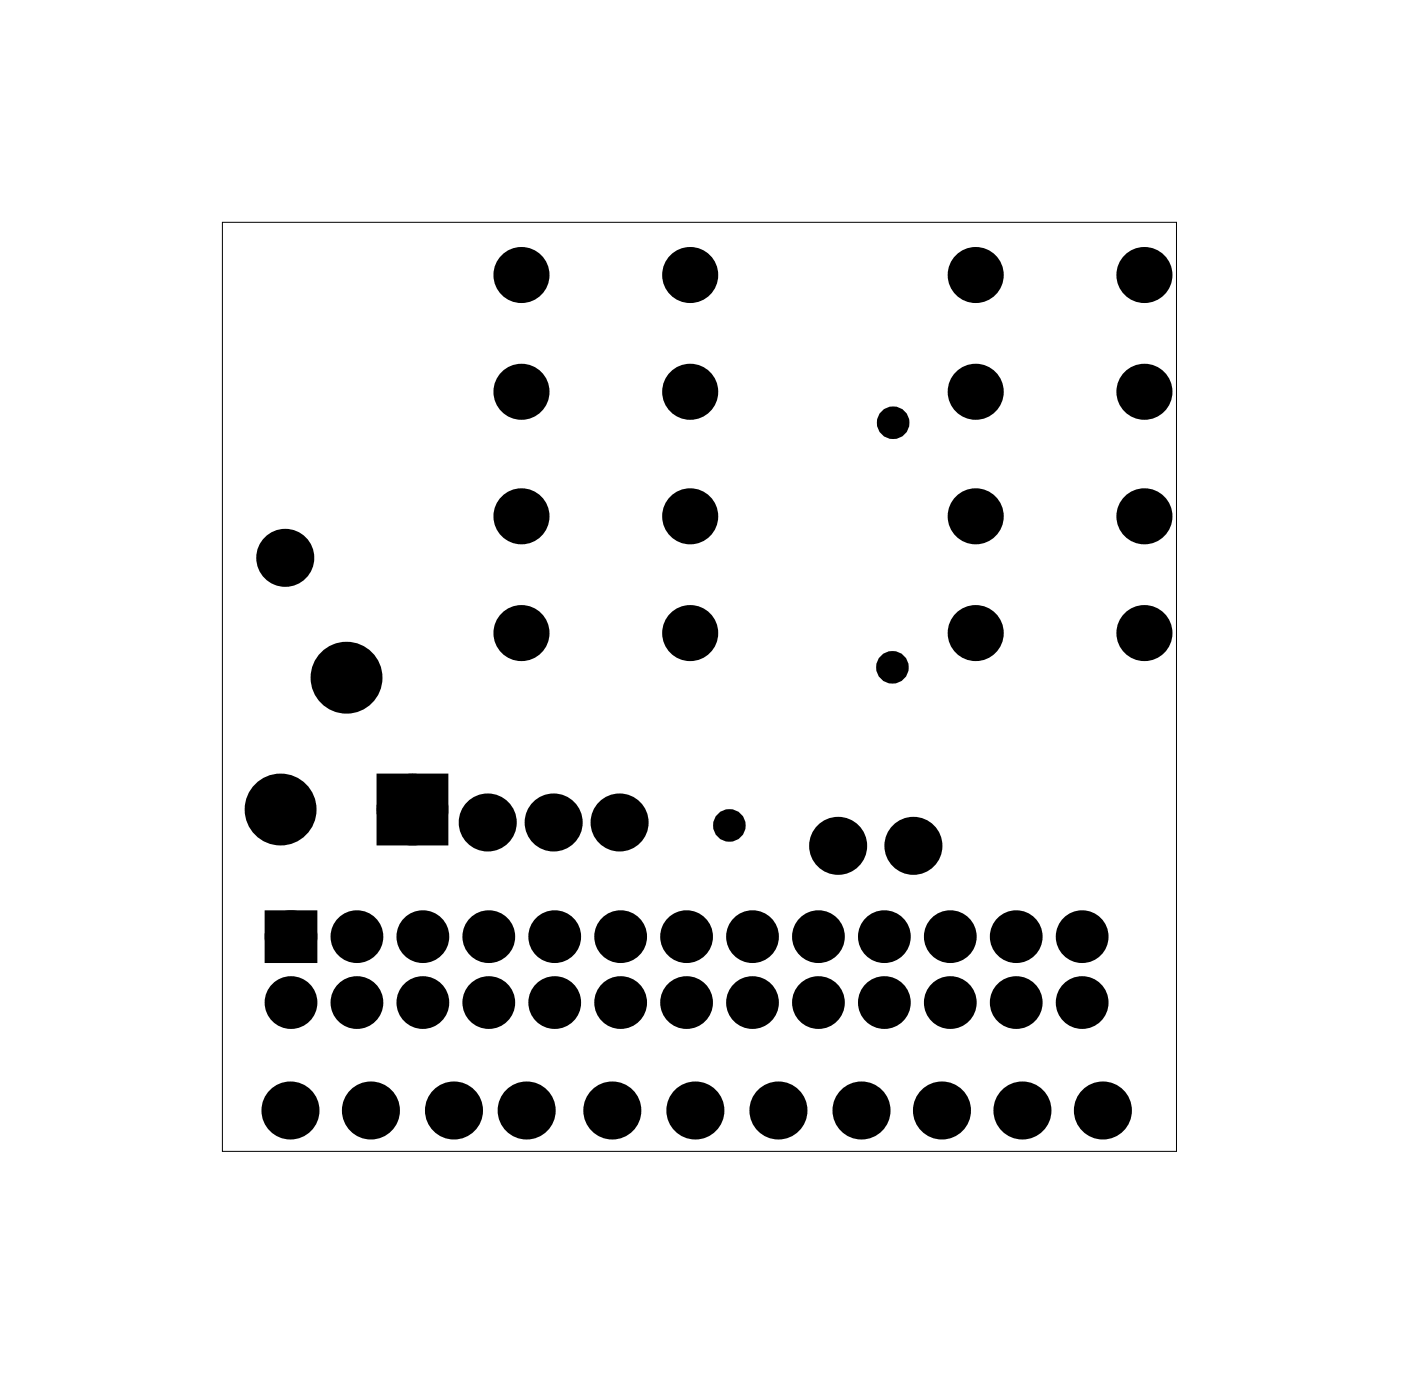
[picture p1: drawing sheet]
<svg xmlns="http://www.w3.org/2000/svg" width="54mm" height="53mm" viewBox="0 0 54 53" stroke-linecap="round" stroke-linejoin="round" font-family="sans-serif">
<path d="M8.6 8.6h36.7v35.8h-36.7z" fill="none" stroke="#000" stroke-width=".04"/>
<g fill="#000">
<circle cx="20.1" cy="15.1" r=".7"/>
<circle cx="20.1" cy="10.6" r=".7"/>
<circle cx="20.1" cy="19.9" r=".7"/>
<circle cx="26.6" cy="10.6" r=".7"/>
<circle cx="26.6" cy="15.1" r=".7"/>
<circle cx="26.6" cy="19.9" r=".7"/>
<circle cx="34.4" cy="16.3" r=".35"/>
<circle cx="37.6" cy="19.9" r=".7"/>
<circle cx="37.6" cy="10.6" r=".7"/>
<circle cx="37.6" cy="15.1" r=".7"/>
<circle cx="44.1" cy="19.9" r=".7"/>
<circle cx="44.1" cy="15.1" r=".7"/>
<circle cx="44.1" cy="10.6" r=".7"/>
<circle cx="10.8" cy="31.2" r=".89"/>
<circle cx="11" cy="21.5" r=".74"/>
<circle cx="13.4" cy="26.1" r=".89"/>
<circle cx="15.9" cy="31.2" r=".89"/>
<circle cx="18.8" cy="31.7" r=".74"/>
<circle cx="20.1" cy="24.4" r=".7"/>
<circle cx="21.3" cy="31.7" r=".74"/>
<circle cx="23.9" cy="31.7" r=".74"/>
<circle cx="26.6" cy="24.4" r=".7"/>
<circle cx="28.1" cy="31.8" r=".35"/>
<circle cx="32.3" cy="32.6" r=".74"/>
<circle cx="34.4" cy="25.7" r=".35"/>
<circle cx="35.2" cy="32.6" r=".74"/>
<circle cx="37.6" cy="24.4" r=".7"/>
<circle cx="44.1" cy="24.4" r=".7"/>
<circle cx="11.2" cy="42.8" r=".74"/>
<circle cx="14.3" cy="42.8" r=".74"/>
<circle cx="17.5" cy="42.8" r=".74"/>
<circle cx="20.3" cy="42.8" r=".74"/>
<circle cx="23.6" cy="42.8" r=".74"/>
<circle cx="26.8" cy="42.8" r=".74"/>
<circle cx="30" cy="42.8" r=".74"/>
<circle cx="33.2" cy="42.8" r=".74"/>
<circle cx="36.3" cy="42.8" r=".74"/>
<circle cx="39.4" cy="42.8" r=".74"/>
<circle cx="42.5" cy="42.8" r=".74"/>
</g>
<g fill="none" stroke="#000" stroke-width=".55">
<circle cx="34.4" cy="16.3" r=".35"/>
<circle cx="28.1" cy="31.8" r=".35"/>
<circle cx="34.4" cy="25.7" r=".35"/>
</g>
<g fill="none" stroke="#000" stroke-width=".76" stroke-linecap="butt">
<circle cx="20.1" cy="15.1" r=".7"/>
<circle cx="20.1" cy="10.6" r=".7"/>
<circle cx="20.1" cy="19.9" r=".7"/>
<circle cx="26.6" cy="15.1" r=".7"/>
<circle cx="26.6" cy="19.9" r=".7"/>
<circle cx="26.6" cy="10.6" r=".7"/>
<circle cx="37.6" cy="15.1" r=".7"/>
<circle cx="37.6" cy="10.6" r=".7"/>
<circle cx="37.6" cy="19.9" r=".7"/>
<circle cx="44.1" cy="15.1" r=".7"/>
<circle cx="44.1" cy="19.9" r=".7"/>
<circle cx="44.1" cy="10.6" r=".7"/>
<circle cx="11" cy="21.5" r=".74"/>
<circle cx="18.8" cy="31.7" r=".74"/>
<circle cx="20.1" cy="24.4" r=".7"/>
<circle cx="21.3" cy="31.7" r=".74"/>
<circle cx="23.9" cy="31.7" r=".74"/>
<circle cx="26.6" cy="24.4" r=".7"/>
<circle cx="32.3" cy="32.6" r=".74"/>
<circle cx="35.2" cy="32.6" r=".74"/>
<circle cx="37.6" cy="24.4" r=".7"/>
<circle cx="44.1" cy="24.4" r=".7"/>
<circle cx="11.2" cy="42.8" r=".74"/>
<circle cx="14.3" cy="42.8" r=".74"/>
<circle cx="17.5" cy="42.8" r=".74"/>
<circle cx="20.3" cy="42.8" r=".74"/>
<circle cx="23.6" cy="42.8" r=".74"/>
<circle cx="26.8" cy="42.8" r=".74"/>
<circle cx="30" cy="42.8" r=".74"/>
<circle cx="33.2" cy="42.8" r=".74"/>
<circle cx="36.3" cy="42.8" r=".74"/>
<circle cx="39.4" cy="42.8" r=".74"/>
<circle cx="42.5" cy="42.8" r=".74"/>
</g>
<g fill="none" stroke="#000" stroke-width=".99" stroke-linecap="butt">
<path d="M15 30.3h1.8v1.8h-1.8z"/>
<circle cx="10.8" cy="31.2" r=".89"/>
<circle cx="13.4" cy="26.1" r=".89"/>
<circle cx="15.9" cy="31.2" r=".89"/>
</g>
<g fill="#000">
<path d="M10.6 35.5h1.2v1.2h-1.2zM15 30.3h1.8v1.8h-1.8z"/>
<circle cx="11.2" cy="36.1" r=".64"/>
<circle cx="11.2" cy="38.6" r=".64"/>
<circle cx="13.8" cy="36.1" r=".64"/>
<circle cx="13.8" cy="38.6" r=".64"/>
<circle cx="16.3" cy="36.1" r=".64"/>
<circle cx="16.3" cy="38.6" r=".64"/>
<circle cx="18.8" cy="36.1" r=".64"/>
<circle cx="18.8" cy="38.6" r=".64"/>
<circle cx="21.4" cy="36.1" r=".64"/>
<circle cx="21.4" cy="38.6" r=".64"/>
<circle cx="23.9" cy="36.1" r=".64"/>
<circle cx="23.9" cy="38.6" r=".64"/>
<circle cx="26.5" cy="36.1" r=".64"/>
<circle cx="26.5" cy="38.6" r=".64"/>
<circle cx="29" cy="36.1" r=".64"/>
<circle cx="29" cy="38.6" r=".64"/>
<circle cx="31.5" cy="36.1" r=".64"/>
<circle cx="31.5" cy="38.6" r=".64"/>
<circle cx="34.1" cy="36.1" r=".64"/>
<circle cx="34.1" cy="38.6" r=".64"/>
<circle cx="36.6" cy="36.1" r=".64"/>
<circle cx="36.6" cy="38.6" r=".64"/>
<circle cx="39.2" cy="36.1" r=".64"/>
<circle cx="39.2" cy="38.6" r=".64"/>
<circle cx="41.7" cy="36.1" r=".64"/>
<circle cx="41.7" cy="38.6" r=".64"/>
</g>
<g fill="none" stroke="#000" stroke-width=".76">
<path d="M10.6 35.5h1.2v1.2h-1.2z"/>
<circle cx="11.2" cy="38.6" r=".64"/>
<circle cx="11.2" cy="36.1" r=".64"/>
<circle cx="13.8" cy="38.6" r=".64"/>
<circle cx="13.8" cy="36.1" r=".64"/>
<circle cx="16.3" cy="38.6" r=".64"/>
<circle cx="16.3" cy="36.1" r=".64"/>
<circle cx="18.8" cy="36.1" r=".64"/>
<circle cx="18.8" cy="38.6" r=".64"/>
<circle cx="21.4" cy="38.6" r=".64"/>
<circle cx="21.4" cy="36.1" r=".64"/>
<circle cx="23.9" cy="38.6" r=".64"/>
<circle cx="23.9" cy="36.1" r=".64"/>
<circle cx="26.5" cy="38.6" r=".64"/>
<circle cx="26.5" cy="36.1" r=".64"/>
<circle cx="29" cy="36.1" r=".64"/>
<circle cx="29" cy="38.6" r=".64"/>
<circle cx="31.5" cy="38.6" r=".64"/>
<circle cx="31.5" cy="36.1" r=".64"/>
<circle cx="34.1" cy="36.1" r=".64"/>
<circle cx="34.1" cy="38.6" r=".64"/>
<circle cx="36.6" cy="36.1" r=".64"/>
<circle cx="36.6" cy="38.6" r=".64"/>
<circle cx="39.2" cy="38.6" r=".64"/>
<circle cx="39.2" cy="36.1" r=".64"/>
<circle cx="41.7" cy="38.6" r=".64"/>
<circle cx="41.7" cy="36.1" r=".64"/>
</g>
</svg>
